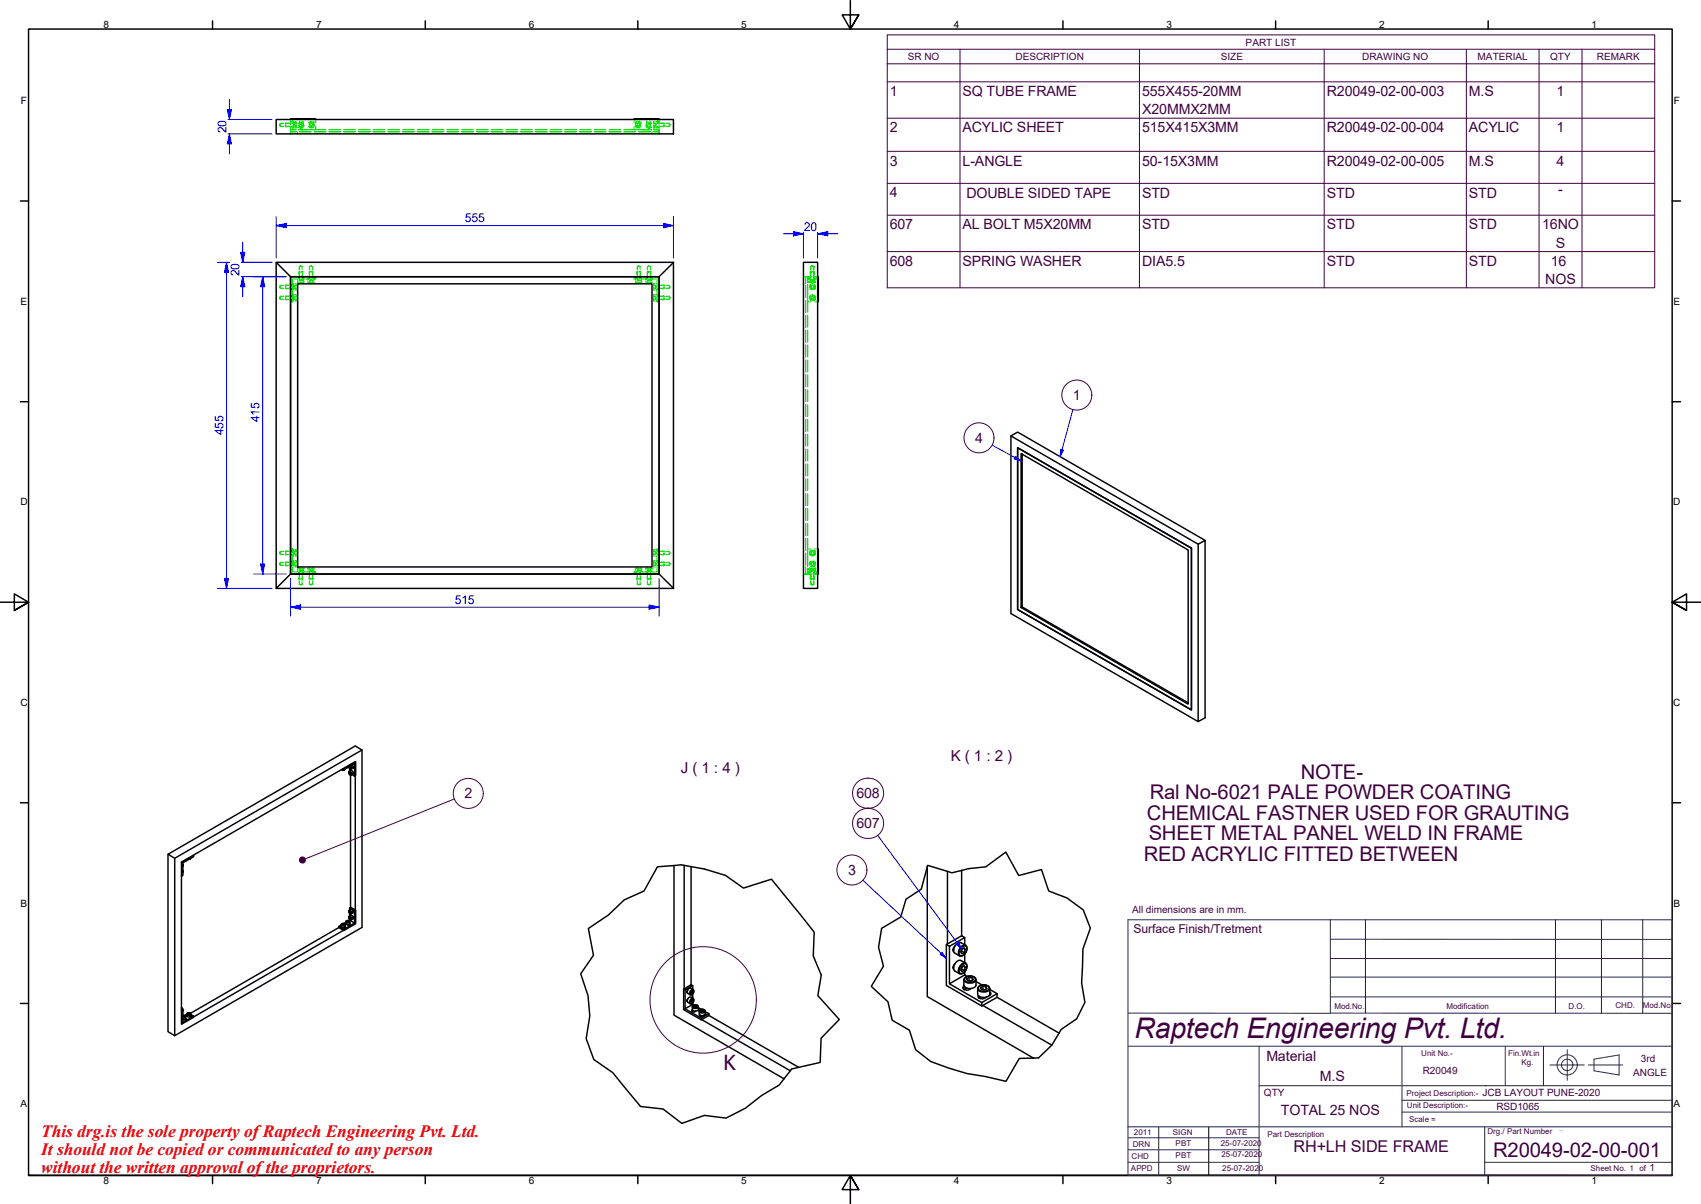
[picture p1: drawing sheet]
<svg xmlns="http://www.w3.org/2000/svg" width="594mm" height="420mm" viewBox="0 0 594 420" stroke-linecap="round" stroke-linejoin="round" font-family="sans-serif">
<defs><g id="words">
<text font-size="9.9" fill="#400040" x="396.2" y="362.2">Raptech Engineering Pvt. Ltd.</text>
<text font-size="7.2" fill="#400040" x="252.7" y="373.3">K</text>
<g font-size="7" fill="#400040">
<text x="454.3" y="271.8">NOTE-</text>
<text x="401.6" y="278.9">Ral No-6021 PALE POWDER COATING</text>
<text x="400.6" y="286.1">CHEMICAL FASTNER USED FOR GRAUTING</text>
<text x="401.2" y="293.2">SHEET METAL PANEL WELD IN FRAME</text>
<text x="399.5" y="300.4">RED ACRYLIC FITTED BETWEEN</text>
<text x="521.5" y="403.8">R20049-02-00-001</text>
</g>
<g font-size="6" fill="#f00">
<text x="14.4" y="396.7">This drg.is the sole propertyofRaptech Engineering Pvt. Ltd.</text>
<text x="14.4" y="403.1">It should not be copied or communicated to anyperson</text>
<text x="14.4" y="409.4">without the written approval ofthe proprietors.</text>
</g>
<text font-size="5.7" fill="#400040" x="451.8" y="402.1">RH+LH SIDE FRAME</text>
<g font-size="5.3" fill="#400040">
<text x="237.7" y="269.9">J ( 1 : 4 )</text>
<text x="332" y="265.4">K ( 1 : 2 )</text>
</g>
<g font-size="5" fill="#400040">
<text x="310.8" y="33.5">1</text>
<text x="336.2" y="33.5">SQ TUBE FRAME</text>
<text x="398.9" y="33.5">555X455-20MM</text>
<text x="463.4" y="33.5">R20049-02-00-003</text>
<text x="513" y="33.5">M.S</text>
<text x="543.6" y="33.5">1</text>
<text x="398.9" y="39.9">X20MMX2MM</text>
<text x="310.8" y="46.1">2</text>
<text x="336.2" y="46.2">ACYLIC SHEET</text>
<text x="398.9" y="46.1">515X415X3MM</text>
<text x="463.4" y="46.1">R20049-02-00-004</text>
<text x="513" y="46.2">ACYLIC</text>
<text x="543.6" y="46.1">1</text>
<text x="310.8" y="57.8">3</text>
<text x="336.2" y="57.8">L-ANGLE</text>
<text x="398.9" y="57.8">50-15X3MM</text>
<text x="463.4" y="57.8">R20049-02-00-005</text>
<text x="513" y="57.8">M.S</text>
<text x="543.6" y="57.8">4</text>
<text x="310.8" y="68.9">4</text>
<text x="337.5" y="68.9">DOUBLE SIDED TAPE</text>
<text x="398.9" y="68.9">STD</text>
<text x="463.4" y="68.9">STD</text>
<text x="513" y="68.9">STD</text>
<text x="544.2" y="67.9">-</text>
<text x="310.8" y="80.1">607</text>
<text x="336.2" y="80.1">AL BOLT M5X20MM</text>
<text x="398.9" y="80.1">STD</text>
<text x="463.4" y="80.1">STD</text>
<text x="513" y="80.1">STD</text>
<text x="538.6" y="80.1">16NO</text>
<text x="543.4" y="86.4">S</text>
<text x="310.8" y="92.7">608</text>
<text x="336.2" y="92.8">SPRING WASHER</text>
<text x="398.9" y="92.7">DIA5.5</text>
<text x="463.4" y="92.8">STD</text>
<text x="513" y="92.8">STD</text>
<text x="541.6" y="92.7">16</text>
<text x="539.7" y="99">NOS</text>
<text x="374.7" y="139.6">1</text>
<text x="340.6" y="154.5">4</text>
<text x="162.2" y="278.6">2</text>
<text x="299.1" y="278.6">608</text>
<text x="299.1" y="289.1">607</text>
<text x="296.2" y="305.4">3</text>
<text x="442.3" y="370.2">Material</text>
<text x="460.9" y="377.3">M.S</text>
<text x="447.4" y="389">TOTAL 25 NOS</text>
</g>
<g font-size="4.3" fill="#00f">
<text x="79.1" y="46.5" transform="rotate(-90 79.1 46.5)">20</text>
<text x="162.4" y="77.6">555</text>
<text x="280.7" y="80.5">20</text>
<text x="83.7" y="96.4" transform="rotate(-90 83.7 96.4)">20</text>
<text x="90.7" y="147.3" transform="rotate(-90 90.7 147.3)">415</text>
<text x="78" y="151.9" transform="rotate(-90 78 151.9)">455</text>
<text x="158.8" y="210.8">515</text>
</g>
<text font-size="4.3" fill="#400040" x="395.9" y="325.5">Surface Finish/Tretment</text>
<g font-size="3.5">
<text x="36.1" y="9.8">8</text>
<text x="110.4" y="9.8">7</text>
<text x="184.7" y="9.8">6</text>
<text x="258.9" y="9.8">5</text>
<text x="333.2" y="9.8">4</text>
<text x="407.4" y="9.8">3</text>
<text x="481.6" y="9.8">2</text>
<text x="555.9" y="9.8">1</text>
<text x="7.3" y="36.4">F</text>
<text x="584.6" y="36.4">F</text>
<text x="7.2" y="106.4">E</text>
<text x="584.5" y="106.4">E</text>
<text x="7.1" y="176.4">D</text>
<text x="584.4" y="176.4">D</text>
<text x="7.1" y="246.4">C</text>
<text x="584.4" y="246.4">C</text>
<text x="7.2" y="316.4">B</text>
<text x="584.5" y="316.4">B</text>
<text x="7.2" y="386.4">A</text>
<text x="584.5" y="386.4">A</text>
<text x="36.1" y="413">8</text>
<text x="110.4" y="413">7</text>
<text x="184.7" y="413">6</text>
<text x="258.9" y="413">5</text>
<text x="333.2" y="413">4</text>
<text x="407.4" y="413">3</text>
<text x="481.6" y="413">2</text>
<text x="555.9" y="413">1</text>
</g>
<g font-size="3.5" fill="#400040">
<text x="435" y="16">PART LIST</text>
<text x="317.1" y="21">SR NO</text>
<text x="354.7" y="21">DESCRIPTION</text>
<text x="426.3" y="21">SIZE</text>
<text x="475.7" y="21">DRAWING NO</text>
<text x="516.1" y="21">MATERIAL</text>
<text x="541.4" y="21">QTY</text>
<text x="557.7" y="21">REMARK</text>
<text x="395.4" y="318.7">All dimensions are in mm.</text>
<text x="573.1" y="370.6">3rd</text>
<text x="496.9" y="374.8">R20049</text>
<text x="570.4" y="375.5">ANGLE</text>
<text x="441.5" y="382.4">QTY</text>
<text x="517.8" y="382.6">JCB LAYOUT PUNE-2020</text>
<text x="522.6" y="387.2">RSD1065</text>
<text x="576.1" y="408.8">1</text>
</g>
<g font-size="2.8" fill="#400040">
<text x="466" y="352.1">Mod.No.</text>
<text x="505.1" y="352.1">Modification</text>
<text x="547.8" y="352">D.O.</text>
<text x="564.3" y="351.8">CHD.</text>
<text x="573.7" y="351.8">Mod.No.</text>
<text x="496.4" y="368.7">Unit No.-</text>
<text x="526.7" y="368.4">Fin.Wt.in</text>
<text x="531.4" y="371.8">Kg.</text>
<text x="491.2" y="382.3">Project Description:-</text>
<text x="491.4" y="386.8">Unit Description:-</text>
<text x="492.1" y="391.4">Scale =</text>
<text x="519.5" y="395.9">Drg./ Part Number -</text>
<text x="395.6" y="400.2">DRN</text>
<text x="396" y="396">2011</text>
<text x="409.6" y="396.2">SIGN</text>
<text x="410.6" y="400">PBT</text>
<text x="426.3" y="399.8">25-07-2020</text>
<text x="428.2" y="396.2">DATE</text>
<text x="442.7" y="396.7">Part Description</text>
<text x="395.2" y="404.3">CHD</text>
<text x="410.6" y="404.1">PBT</text>
<text x="426.6" y="403.8">25-07-2020</text>
<text x="395" y="408.5">APPD</text>
<text x="411.1" y="408.5">SW</text>
<text x="426.8" y="408.5">25-07-2020</text>
<text x="555.5" y="408.8">Sheet No. 1 of</text>
</g>
</g></defs>
<!-- layer: Break Lines(ISO) -->
<path d="M324 302l8.4 2.6 5.9-1.5 6-.6 7-5.2 4.5 8.2 7.9-2.1 2.6 7.5 6.3 2.5 5.7 4.1 2.5 6.4-2.6 7.3-.4 11.9 1.1 6.7-2.9 5.7-5.4 3.8-3.3 5.4-4.6 4.5-6.7 .2-4.7 8-7-1.7-6.6-1.1-6.4-1.9-6.2-2.3-5.3-4.1-2.2-6.8-6-3.5-1.5-6.4-5.8-5.4 4.2-7-1.7-6.6 1.1-6.6 6.7-4 1.8-6.2 5.4-3.5zM205.5 324l7-4.7 5.5-5.3 6.9-3.1 4.7-8.4 8.3-.7 8.1 1.5 7.4 2.2 6.3 4.4 9.7-3.1 15 18.5-.4 8.3 2.8 6.7-1.2 7.2 7.5 8.3-6.3 6.5-.4 8.5-9.9 2.2-4.3 5.6-6.1 3.6-5.8 4.6-6.7 3.4-7.6-1-7.9 2.8-6.5-5-7.9-.9-9.7-11.8-6.6-4.6-2.7-7.3 1.3-7.9-.6-7-2.6-7.7 4.5-6.4z" fill="none" stroke="#000" stroke-width=".51"/>
<!-- layer: Visible Edges(ISO) -->
<g fill="none" stroke="#000" stroke-width=".51">
<path d="M235.4 302v52.2l38.4 22.3M239 302v43.1M241.4 302.4v41.2M323.8 302.5v45.3l37.1 21.4M330.9 304.1v25.3M335.9 303.8v22.8M330.5 329.6l5.4-3 1 .6-5.3 3zM330.5 329.6v14.3l12.4 7.2 5.3-3.1M331.6 330.2v13.1l5.3-3.1M332.9 331.3h.2l-.2 .1M332.9 337.5l.2 .1M332.9 337.5v.1"/>
<path d="M333.6 330.1l-.7 1.2 .2 .9M333.7 336.1l-.6 .7-.2 .9 .2 .6M334 335.7a1.36 1.36 0 0 1 1.6-.5l1.6 .9a2.37 2.37 0 0 1 .1 2.5 2.37 2.37 0 0 1-2.2 1.2l-1.6-.9a2.22 2.22 0 0 1 .5-3.2zM334 329.5a1.36 1.36 0 0 1 1.6-.5l1.6 .9a2.37 2.37 0 0 1 .1 2.5 2.37 2.37 0 0 1-2.2 1.1l-1.6-.8a2.22 2.22 0 0 1 .5-3.2zM335.8 338.1h-.1M335.8 338.1l.9 .5M335.8 331.8l-.1 .1M335.8 331.8l.9 .6M335.9 337.5l.8-.5 .4 .5-.4 1.1-.8 .5-.4-.6zM335.9 337.4l-.1 .7M335.9 331.3l.8-.5 .4 .5-.4 1.1-.8 .4-.4-.5zM335.9 331.2l-.1 .6"/>
<path d="M336.4 337.2l.7 .3M336.4 330.9l.7 .4M336.9 327.2v2.5M336.9 333v2.9M336.9 339.2v1M238.8 345.2l2.6-1.6 .5 .4-2.6 1.5zM238.8 345.2v7.1l6.1 3.6 2.7-1.5M239.3 345.5v6.5l2.6-1.5M239.3 352l5.6 3.3 2.7-1.6v.7M239.9 349.2h.1M239.9 349.1l.1 .1M240 346.1h-.1"/>
<path d="M240.2 345.4l-.3 .6 .1 .5M240.3 348.4l-.4 .6 .1 .5M240.5 348.2l.6-.3 1 .5a1.21 1.21 0 0 1-1.1 1.8l-1-.7zM240.5 345.1l.6-.3 1 .5a1.21 1.21 0 0 1-1.1 1.8l-1-.7zM241.3 349.4h.1M241.3 346.3h.1M241.4 349.4l.4 .3M241.4 346.3l.4 .3M241.4 349.1l.4-.3 .3 .4-.7 .7-.2-.3zM241.4 349.1v.3M241.4 346l.4-.3 .3 .4-.7 .7-.2-.3zM241.4 346v.3"/>
<path d="M241.7 349l.4 .2M241.7 345.9l.4 .2M241.9 352.5h-.1a.5 .5 0 0 0 .1 .7 .5 .5 0 0 0 .7-.1l.5-.3M241.9 344v1.2M241.9 346.9v1.4M241.9 350v.5M241.9 350.5l.4 .3M242 350.9l.9-.2a.81 .81 0 0 1 1 .6v1a1.23 1.23 0 0 1-2.1 0zM242.3 352.7l-.5 .3M242.3 351.1l1-.1 .1 .3-.4 .3-.6-.1zM242.7 351.5l.3 .1M242.7 351.5h-.1"/>
<path d="M242.7 350.9v.6M243.3 351v.4M243.9 351.6l1 .6M244.3 354.1a.64 .64 0 0 0 .4 .6 .64 .64 0 0 0 .7-.1l.4-.3M244.4 352.5l.6-.3 1.1 .3 .2 1.3a1.17 1.17 0 0 1-1 .6 1.17 1.17 0 0 1-1.1-.6zM244.7 354.5l-.2 .1M244.7 352.7l1-.2 .1 .3-.9 .2zM244.9 355.3v.6M245 353h.1M245.1 353l.3 .1M245.1 355.8l30.9 17.9M245.1 352.5v.5"/>
<path d="M245.7 352.5v.5M246.3 353.5l.2 .3-.3 .3M246.3 353l1.3 .7M247.6 354.4l31.4 18.1M331.6 343.3l11.3 6.6 5.3-3.1v1.2M336.7 344.1l-.3 .3a1.3 1.3 0 0 0 .8 1.2 1.3 1.3 0 0 0 1.4-.3l.6-.3M336.8 341.4a2.78 2.78 0 0 1 4.1 .2v2.2a2.45 2.45 0 0 1-4.3 0zM336.9 340.2l.9 .5M337.5 344.9l-.8 .5M337.5 344.7v.3M337.6 341.5l.9-.5 1.1 .2 .3 .7-.8 .5-1.2-.2zM338.5 342.2l.6 .1"/>
<path d="M338.5 342.2h-.1M338.5 341v1.2M339.6 341.2v.9M340.9 342.6l2.1 1.1M341.7 347.5a1.3 1.3 0 0 0 .8 1.1 1.3 1.3 0 0 0 1.4-.3l.8-.4M341.8 344.2a2.59 2.59 0 0 1 3.9 .8v1.9a2.46 2.46 0 0 1-4.3 0v-1.9zM342.3 348.2l-.2 .2M342.5 344.7l.8-.6 1.1 .2 .3 .7-.8 .5-1.1-.2zM342.9 349.9v1.2M343.3 345.3l.6 .1M343.3 350.9l24 13.8M343.3 345.3l-.1 .1"/>
<path d="M343.3 344.1v1.2M344.4 344.3v.9M345.5 347.3l.1 .1M345.7 346.2l.4 .7-.7 .6M345.7 345.3l2.5 1.5M348.2 348l21.7 12.5"/>
</g>
<!-- layer: Visible Tangent Edges(ISO) -->
<g fill="none" stroke="#000" stroke-width=".51">
<path d="M332.9 337.7l.2 .1M332.9 331.6l.2 .1M335.9 336.8a.93 .93 0 0 1 1.1-.6 .93 .93 0 0 1 .7 1l-.3 1.1-.7 1a.98 .98 0 0 1-1.7 0l.2-1.6zM335.9 330.6a.93 .93 0 0 1 1.1-.6 .93 .93 0 0 1 .7 1l-.3 1.1-.7 .9a.98 .98 0 0 1-1.7 0l.2-1.5zM337.2 336.1a2.5 2.5 0 0 0-2.1 3.7M337.2 329.9a2.5 2.5 0 0 0-2.1 3.6M239.9 349.2l.1 .1M239.9 346.2h.1M241.4 348.8l.2-.2a.65 .65 0 0 1 .8 .4 .65 .65 0 0 1-.3 .8l-.7 .4a.78 .78 0 0 1-.5-.7 .78 .78 0 0 1 .5-.7zM241.4 345.7l.2-.2a.65 .65 0 0 1 .8 .4 .65 .65 0 0 1-.3 .8l-.7 .4a.78 .78 0 0 1-.5-.7 .78 .78 0 0 1 .5-.7zM241.8 351.3a1.23 1.23 0 0 0 2.1 0M241.8 352.5v.5"/>
<path d="M242 351a.95 .95 0 0 1 1-.4 .95 .95 0 0 1 .7 .9 1.13 1.13 0 0 1-1.8-.4zM242.1 348.4a1.22 1.22 0 0 0-1.1 1.8M242.1 345.3a1.22 1.22 0 0 0-1.1 1.8M244.2 352.8a1.17 1.17 0 0 0 1.1 .7 1.17 1.17 0 0 0 1-.7M244.4 352.5a.95 .95 0 0 1 1.1-.3 .95 .95 0 0 1 .6 .8 .93 .93 0 0 1-1 .4 .93 .93 0 0 1-.7-.9zM244.5 354.2v.4M336.6 341.9a2.65 2.65 0 0 0 4.2 .3l.1-.3M336.6 344.1v1.2M337.1 341.2a2.43 2.43 0 0 1 3.6 .3 1.86 1.86 0 0 1-2.8 1.2 .95 .95 0 0 1-.8-1.5zM341.4 345a2.56 2.56 0 0 0 4 .7l.3-.7M341.8 344.3a2.43 2.43 0 0 1 3.6 .4 1.76 1.76 0 0 1-2.7 1.1 .98 .98 0 0 1-.9-1.5zM341.9 347.6v.7"/>
</g>
<!-- layer: Visible Edges(ISO) -->
<circle cx="246.3" cy="354.1" r=".25" fill="#000"/>
<!-- layer: Hidden Edges(ISO) -->
<g fill="none" stroke="#00e100" stroke-width=".38">
<path d="M97.7 99.9v.4M97.9 99.6v.3M97.9 99.6l-.1 .2M97.9 99.6h1.2M100.3 99.6h1.2M104.5 93h.3M104.5 93v1.2M104.5 95.4v1.2M104.7 92.9l-.2 .1M104.8 92.8h.4M105.2 93h.3M105.3 92.9l.2 .1"/>
<path d="M105.5 93v1.2M105.5 95.4v1.2M108.1 93h.4M108.1 93v1.2M108.1 95.4v1.2M108.3 92.9l-.2 .1M108.5 92.8h.3M108.8 93h.4M109 92.9l.2 .1M109.2 93v1.2M109.2 95.4v1.2M221.5 96.6v.2"/>
<path d="M221.5 97.1v.2h1.6M222.1 96.6v.2M222.1 97.1v.2M222.6 93h.3M222.6 93v1.2M222.6 95.4v1.2M222.7 92.9l-.1 .1M222.9 92.8h.3M223.2 93h.4M223.4 92.9l.2 .1M223.4 96.6v.2M223.4 97.1v.2"/>
<path d="M223.6 93v1.2M223.6 95.4v1.2M225.8 96.6v.2M225.8 97.1v.2M226.1 93h.4M226.1 93v1.2M226.1 95.4v1.2M226.3 92.9l-.2 .1M226.5 92.8h.3M226.8 93h.4M227 92.9l.2 .1M227.1 96.6v.2"/>
<path d="M227.1 97.1v.2h-3.3M227.2 93v1.2M227.2 95.4v1.2M227.8 97.3h1.7v1.6M229.5 99.6h.2M229.5 99.7v3.2M230 99.6h1.4M232.6 99.6h1.1M233.7 99.6v.3M233.7 99.6l.2 .2M234 99.9v.4M97.7 103.7v.4"/>
<path d="M97.8 100.5l.1 .1M97.8 104.3l.1 .1M97.9 100.3v.3M97.9 103.4v.3M97.9 104.1v.3M97.9 100.6h1.2M97.9 103.4l-.1 .2M97.9 103.4h1.2M97.9 104.4h1.2M100.3 100.6h1.2M100.3 103.4h1.2M100.3 104.4h1.2"/>
<path d="M229.5 103.4h.2M229.5 103.7v1.6h.2M229.5 101h.2M229.5 104.8h.2M230 103.4h1.4M230 101h.2M230 104.8h.2M230 105.3h.2M230.2 100.6h1.2M230.2 104.4h1.2M232.6 100.6h1.1M232.6 103.4h1.1"/>
<path d="M232.6 104.4h1.1M233.7 100.3v.3M233.7 103.4v.3M233.7 104.1v.3M233.7 103.4l.2 .2M233.9 100.5l-.2 .1M233.9 104.3l-.2 .1M234 103.7v.4M97.7 196.6v.4M97.7 192.8v.3M97.8 197.1l.1 .2M97.8 193.3l.1 .2"/>
<path d="M97.9 192.4v.4M97.9 193.1v.4M97.9 196.3v.3M97.9 197v.3M97.9 196.3l-.1 .1M97.9 197.3h1.2M97.9 196.3h1.2M97.9 192.4l-.1 .2M97.9 193.5h1.2M97.9 192.4h1.2M100.3 197.3h1.4M100.3 196.3h1.2"/>
<path d="M100.3 193.5h1.4M100.3 192.4h1.2M101.5 195.9h.2M101.5 192.1h.2M101.5 191.6h.2M102 197.3h.2M102 193.5h.2M102 195.9h.2M102 192.1h.2M102 191.6h.2v1.5M102.2 198v1.6h1.6M102.2 194v3.1"/>
<path d="M104.5 199.6v.2M104.6 199.6h3.2M105.9 199.6v.2M108.3 199.6v.2M108.6 199.6h1.6v.2M109.7 199.6v.2M222.1 199.6v.2M223.1 199.6h-1.6v.2M223.4 199.6v.2M223.8 199.6h3.3v.2M225.8 199.6v.2M229.5 197.3h.2"/>
<path d="M229.5 193.5h.2M229.5 195.9h.2M229.5 192.1h.2M229.5 194v3.1M229.5 198v1.6h-1.7M229.7 191.6h-.2v1.5M230 197.3h1.4M230 195.9h.2M230 192.1h.2M230 191.6h.2M230.2 196.3h1.2M230.2 192.4h1.2"/>
<path d="M231.4 193.5h-1.4M232.6 197.3h1.1M232.6 196.3h1.1M232.6 193.5h1.1M232.6 192.4h1.1M233.7 192.4v.4M233.7 193.1v.4M233.7 196.3v.3M233.7 197v.3M233.7 192.4l.2 .2M233.7 196.3l.2 .1M233.9 193.3l-.2 .2"/>
<path d="M233.9 197.1l-.2 .2M234 192.8v.3M234 196.6v.4M104.5 200.1v1.4M104.5 202.7v1.2M104.5 203.9h.3M104.5 203.9h.2M104.8 204.1h.4M105.2 203.9h.3M105.5 200.3v1.2M105.5 202.7v1.2M105.5 203.9h-.2"/>
<path d="M105.9 200.1v.2M108.1 200.3v1.2M108.1 202.7v1.2M108.1 203.9h.4M108.1 203.9h.2M108.3 200.1v.2M108.5 204.1h.3M108.8 203.9h.4M109.2 200.3v1.2M109.2 202.7v1.2M109.2 203.9h-.2M109.7 200.1v.2"/>
<path d="M110.2 200.1v.2M221.5 200.1v.2M222.1 200.1v.2M222.4 202h.4M222.5 202h.4M222.6 200.3v1.2M222.6 202.7v1.2M222.6 203.9h.3M222.6 203.9h.1M222.9 204.1h.3M223.2 203.9h.4M223.2 202h.4"/>
<path d="M223.3 202h.4M223.4 200.1v.2M223.6 200.3v1.2M223.6 202.7v1.2M223.6 203.9h-.2M225.8 200.1v.2M226.1 200.3v1.2M226.1 202.7v1.2M226.1 203.9h.4M226.1 203.9h.2M226.5 204.1h.3M226.8 203.9h.4"/>
<path d="M227.1 200.1v.2M227.2 200.3v1.2M227.2 202.7v1.2M227.2 203.9h-.2"/>
</g>
<circle cx="223.6" cy="202" r=".19" fill="#00e100"/>
<path d="M222 198.4h.1M222.8 198.3l-.7 .1M223.4 198.3l.7 .1M223.6 202h.1" fill="none" stroke="#00e100" stroke-width=".38"/>
<circle cx="223.6" cy="199.1" r=".19" fill="#00e100"/>
<path d="M223.1 198.8l.1 .3M223.1 198.3v.2M223.6 198.8l-.2 .3M223.6 198.3v.2" fill="none" stroke="#00e100" stroke-width=".38"/>
<circle cx="222.6" cy="199.1" r=".19" fill="#00e100"/>
<g fill="none" stroke="#00e100" stroke-width=".38">
<path d="M222 198.4v.4M222 199.2v.4M222.4 199.6h.1M222.4 199.6v.8M222.6 198.8v.3M222.6 198.3v.2M222.9 199.2h.3M223.1 199l-.2 .1M223.6 199.1h-.2M223.7 199.6h.1M223.7 199.6v.8M224.1 198.4v.4"/>
<path d="M224.1 199.2v.4M222.4 201.1v.9M223.7 201.1v.9M226.1 202h.3M226.1 202h.4M226.8 202h.3M226.9 202h.4"/>
</g>
<circle cx="226.1" cy="202" r=".19" fill="#00e100"/>
<path d="M227.1 202h.1" fill="none" stroke="#00e100" stroke-width=".38"/>
<circle cx="227.3" cy="202" r=".19" fill="#00e100"/>
<path d="M225.6 198.4h.1M226.3 198.3l-.6 .1M226.9 198.3l.7 .1M227.7 198.4h.1" fill="none" stroke="#00e100" stroke-width=".38"/>
<circle cx="227.1" cy="199.1" r=".19" fill="#00e100"/>
<path d="M226.6 198.8l.2 .3M226.6 198.3v.2M227.1 198.8l-.1 .3M227.1 198.3v.2" fill="none" stroke="#00e100" stroke-width=".38"/>
<circle cx="226.2" cy="199.1" r=".19" fill="#00e100"/>
<path d="M226 199.6h.1M226.2 198.8l.1 .3M226.2 198.3v.2M226.6 199l-.1 .1M227.3 199.6h.1" fill="none" stroke="#00e100" stroke-width=".38"/>
<circle cx="227.3" cy="199.6" r=".19" fill="#00e100"/>
<g fill="none" stroke="#00e100" stroke-width=".38">
<path d="M225.6 198.4v.4M225.6 199.2v.4M226.1 199.6v.8M226.2 199.1h.1M226.5 199.2h.3M227.1 199.1h-.1M227.3 199.6v.8M227.7 198.4v.4M227.7 199.2v.4M228.2 197.3h.3M228.2 195.7v.7M228.2 197.1v.7"/>
<path d="M228.2 196.3h.3M228.2 196.8h.3M228.3 197.8h.1M228.3 195.7h.1M228.7 196.3l.2 .1M228.7 196.8h.2M228.9 196.6v.2M228.9 197.1l-.2 .2M228.9 196.8v.1M231.8 196.6v-.5l.2 .5M231.8 197l.1 .3M232 197l-.1 .3"/>
<path d="M226.1 201.1v.9M227.3 201.1v.9"/>
</g>
<g fill="#00e100">
<circle cx="229.5" cy="197.4" r=".19"/>
<circle cx="229.5" cy="196.1" r=".19"/>
</g>
<g fill="none" stroke="#00e100" stroke-width=".38">
<path d="M228.2 193.5h.3M228.2 191.9v.7M228.2 193.3v.7M228.2 192.4h.3M228.2 193h.3M228.3 194h.1M228.3 191.9h.1M228.3 195.7h.4M228.3 197.8h.4M228.7 192.4l.2 .2M228.7 193h.2M228.9 192.8v.2"/>
<path d="M228.9 193.3l-.2 .2M228.9 193v.1M228.9 196.3l.1 .1M229 197.1l-.1 .2M229.1 195.7h.4M229.1 197.8h.4M229.1 196.6v.4M229.5 196.1h.8M229.5 197.4h.8M231.1 196.1h.7M231.1 197.4h.7M231.8 192.8v-.5l.2 .5"/>
<path d="M232 193.1l-.2 .5v-.5"/>
</g>
<g fill="#00e100">
<circle cx="229.5" cy="193.6" r=".19"/>
<circle cx="229.5" cy="192.3" r=".19"/>
</g>
<g fill="none" stroke="#00e100" stroke-width=".38">
<path d="M228.3 191.9h.4M228.3 194h.4M228.9 192.4l.1 .2M229 193.3l-.1 .2M229.1 191.9h.4M229.1 194h.4M229.1 192.8v.3M229.5 192.3h.8M229.5 193.6h.8M231.1 192.3h.7M231.1 193.6h.7M108 202h.4"/>
<path d="M108.1 202h.4M108.8 202h.4"/>
</g>
<g fill="#00e100">
<circle cx="108" cy="202" r=".19"/>
<circle cx="109.2" cy="202" r=".19"/>
</g>
<path d="M107.6 198.4h.1M108.1 198.8l.2 .3M108.1 198.3v.2M108.3 198.3l-.7 .1M108.6 199l.2 .1M108.6 199l-.1 .1M108.6 198.3v.2M108.6 198.8v.2M109 198.3l.7 .1M109.1 198.8l-.1 .3M109.1 198.3v.2" fill="none" stroke="#00e100" stroke-width=".38"/>
<g fill="#00e100">
<circle cx="108.1" cy="199.1" r=".19"/>
<circle cx="108.1" cy="199" r=".19"/>
<circle cx="109.1" cy="199.1" r=".19"/>
<circle cx="109.1" cy="199" r=".19"/>
</g>
<g fill="none" stroke="#00e100" stroke-width=".38">
<path d="M104.5 198.8l.2 .3M104.5 198.3v.2M104.7 198.3l-.8 .1M105 199l.2 .1M105 199l-.2 .1M105 198.3v.2M105 198.8v.2M105.3 198.3l.8 .1M105.5 198.8l-.2 .3M105.5 198.3v.2M107.6 198.4v.4M107.6 199.2v.4"/>
<path d="M107.9 199.6l.1 .8M108.1 199.1h.2M108.5 199.2h.3M109.1 199.1h-.1M109.3 199.6l-.1 .8M109.7 198.4v.4M109.7 199.2v.4M104.4 202h.4M104.5 202h.3M105.2 202h.5M105.2 202h.4M108 201.1v.9"/>
<path d="M109.2 201.1v.9"/>
</g>
<g fill="#00e100">
<circle cx="104.5" cy="199.1" r=".19"/>
<circle cx="104.5" cy="199" r=".19"/>
<circle cx="105.5" cy="199.1" r=".19"/>
<circle cx="105.5" cy="199" r=".19"/>
</g>
<g fill="none" stroke="#00e100" stroke-width=".38">
<path d="M99.7 197l.1 .3M99.8 196.2l-.1 .4M99.8 196.1v.5M99.8 197v.4M102.7 197.1l.3 .2M102.7 196.6l.1 .2M102.8 196.8l-.1 .1M102.8 196.8h.2M103 196.3l-.3 .1M103.3 197.3h.1M103.3 196.8h.1M103.3 196.3h.1"/>
<path d="M103.4 195.7h.1M103.4 197.1v.7M103.4 195.7v.7M103.9 198.4v.4M103.9 199.2v.4M104.4 199.6h.1M104.4 199.6v.8M104.5 199.1h.2M104.8 199.2h.4M105.5 199.1h-.2M105.7 199.6h.1M105.7 199.6v.8"/>
<path d="M106.1 198.4v.4M106.1 199.2v.4M104.4 201.1v.9M105.7 201.1v.9"/>
</g>
<g fill="#00e100">
<circle cx="102.7" cy="196.3" r=".19"/>
<circle cx="102.8" cy="196.3" r=".19"/>
<circle cx="102.7" cy="197.3" r=".19"/>
<circle cx="102.8" cy="197.3" r=".19"/>
<circle cx="102.2" cy="196.1" r=".19"/>
<circle cx="102.2" cy="197.4" r=".19"/>
</g>
<g fill="none" stroke="#00e100" stroke-width=".38">
<path d="M99.7 192.8l.1-.4v.4M99.7 193.1l.1 .4M99.8 197.4h.8M99.8 196.1h.8M99.8 193.1v.5M101.4 197.4h.8M101.4 196.1h.8M102.2 197.8h.4M102.2 195.7h.4M102.6 196.6v.4M102.7 197.1v.2M102.7 193.3l.3 .2"/>
<path d="M102.7 192.8l.1 .2M102.7 196.3v.1M102.8 193l-.1 .1M102.8 193h.2M103 192.4l-.3 .2M103 197.8h.4M103 195.7h.4M103.3 193.5h.1M103.3 193h.1M103.3 192.4h.1M103.4 191.9v.7M103.4 193.3v.7"/>
</g>
<g fill="#00e100">
<circle cx="102.7" cy="192.4" r=".19"/>
<circle cx="102.8" cy="192.4" r=".19"/>
<circle cx="102.7" cy="193.5" r=".19"/>
<circle cx="102.8" cy="193.5" r=".19"/>
<circle cx="102.2" cy="192.3" r=".19"/>
<circle cx="102.2" cy="193.6" r=".19"/>
</g>
<g fill="none" stroke="#00e100" stroke-width=".38">
<path d="M222 98.5h.1M222.1 98.5l.7 .1M222.4 94.9h.4M222.5 94.8h.4M222.6 98.3v.3M222.7 97.8l-.1 .3M222.9 97.8l.2 .1M223.1 97.9v.2M223.1 98.3v.3M223.2 94.8h.4M223.2 97.8l-.1 .1M223.3 94.9h.4"/>
<path d="M223.4 97.8l.2 .3M223.6 98.3v.3M224.1 98.5l-.7 .1M99.8 193.6h.8M99.8 192.3h.8M101.4 193.6h.8M101.4 192.3h.8M102.2 194h.4M102.2 191.9h.4M102.6 192.8v.3M102.7 193.3v.2M102.7 192.4v.2"/>
<path d="M103 194h.4M103 191.9h.4"/>
</g>
<g fill="#00e100">
<circle cx="223.6" cy="97.9" r=".19"/>
<circle cx="223.6" cy="97.8" r=".19"/>
<circle cx="222.6" cy="97.9" r=".19"/>
<circle cx="222.6" cy="97.8" r=".19"/>
</g>
<g fill="none" stroke="#00e100" stroke-width=".38">
<path d="M222 97.3v.4M222 98.1v.4M222.4 96.5v.8M222.4 94.9v.8M222.7 97.8h-.1M222.9 97.6h.3M223.4 97.8h.2M223.7 96.5v.8M223.7 94.9v.8M224.1 97.3v.4M224.1 98.1v.4M226.1 94.9h.3"/>
<path d="M226.1 94.8h.4M226.8 94.8h.4M226.9 94.9h.4"/>
</g>
<g fill="#00e100">
<circle cx="227.3" cy="94.9" r=".19"/>
<circle cx="226.1" cy="94.8" r=".19"/>
<circle cx="226.1" cy="94.9" r=".19"/>
</g>
<path d="M225.6 98.5h.1M225.7 98.5l.6 .1M226.2 98.3v.3M226.3 97.8l-.1 .3M226.5 97.8l.1 .1M226.6 97.9v.2M226.6 98.3v.3M226.8 97.8l-.2 .1M227 97.8l.1 .3M227.1 98.3v.3M227.6 98.5l-.7 .1M227.7 98.5h.1" fill="none" stroke="#00e100" stroke-width=".38"/>
<g fill="#00e100">
<circle cx="227.1" cy="97.9" r=".19"/>
<circle cx="227.1" cy="97.8" r=".19"/>
<circle cx="226.2" cy="97.9" r=".19"/>
<circle cx="226.2" cy="97.8" r=".19"/>
<circle cx="227.3" cy="97.3" r=".19"/>
</g>
<g fill="none" stroke="#00e100" stroke-width=".38">
<path d="M225.6 97.3v.4M225.6 98.1v.4M226.1 96.5l-.1 .8M226.1 94.9v.8M226.3 97.8h-.1M226.5 97.6h.3M227 97.8h.1M227.3 94.9v.8M227.3 96.5v.8M227.7 97.3v.4M227.7 98.1v.4M228.2 99.6h.3"/>
<path d="M228.2 99.1v.7M228.3 99v.1M228.7 99.6l.2 .2M228.9 99.9v.2M231.9 99.5l-.1 .4M231.9 99.6l.1 .3M228.2 100.4v.7M228.2 100.1h.3M228.2 100.6h.3M228.3 101.2h.1M228.7 100.1h.2M228.9 100.4l-.2 .2"/>
<path d="M228.9 100.1v.2M231.8 100.3v.5l.2-.5"/>
</g>
<g fill="#00e100">
<circle cx="228.9" cy="100.6" r=".19"/>
<circle cx="228.9" cy="99.6" r=".19"/>
<circle cx="229.5" cy="100.8" r=".19"/>
<circle cx="229.5" cy="99.5" r=".19"/>
</g>
<g fill="none" stroke="#00e100" stroke-width=".38">
<path d="M228.3 99h.4M228.9 99.6l.1 .2M229.1 99h.4M229.1 99.9v.4M229.5 99.5h.8M231.1 99.5h.7M228.2 103.4h.3M228.2 102.9v.7M228.2 104.2v.7M228.2 103.9h.3M228.2 104.4h.3M228.3 105h.1"/>
<path d="M228.3 101.2h.4M228.3 102.8v.1M228.7 103.4l.2 .2M228.7 103.9h.2M228.9 103.8v.1M228.9 104.2l-.2 .2M228.9 103.9v.2M229 100.4l-.1 .2M229.1 101.2h.4M229.5 100.8h.8M231.1 100.8h.7M231.8 104.1v.5l.2-.5"/>
<path d="M231.8 103.7v-.4l.2 .4"/>
</g>
<g fill="#00e100">
<circle cx="228.9" cy="104.4" r=".19"/>
<circle cx="228.9" cy="103.4" r=".19"/>
<circle cx="229.5" cy="104.6" r=".19"/>
<circle cx="229.5" cy="103.3" r=".19"/>
</g>
<g fill="none" stroke="#00e100" stroke-width=".38">
<path d="M108 94.9h.4M108.1 94.8h.4M108.8 94.8h.4M108.8 94.9h.4M228.3 102.8h.4M228.3 105h.4M228.9 103.4l.1 .2M229 104.2l-.1 .2M229.1 102.8h.4M229.1 105h.4M229.1 103.8v.3M229.5 103.3h.8"/>
<path d="M229.5 104.6h.8M231.1 103.3h.7M231.1 104.6h.7"/>
</g>
<circle cx="109.2" cy="94.9" r=".19" fill="#00e100"/>
<path d="M108.1 94.8h.1" fill="none" stroke="#00e100" stroke-width=".38"/>
<circle cx="108" cy="94.9" r=".19" fill="#00e100"/>
<path d="M107.6 98.5h.1M107.6 98.5l.7 .1M109.7 98.5l-.7 .1" fill="none" stroke="#00e100" stroke-width=".38"/>
<g fill="#00e100">
<circle cx="108.1" cy="97.9" r=".19"/>
<circle cx="108.1" cy="97.8" r=".19"/>
</g>
<path d="M108.1 98.3v.3M108.3 97.8l-.2 .3M108.5 97.8l.1 .3M108.6 98.3v.3" fill="none" stroke="#00e100" stroke-width=".38"/>
<g fill="#00e100">
<circle cx="109.1" cy="97.9" r=".19"/>
<circle cx="109.1" cy="97.8" r=".19"/>
</g>
<g fill="none" stroke="#00e100" stroke-width=".38">
<path d="M103.9 98.5l.8 .1M104.4 94.9h.4M104.5 94.8h.3M105.2 94.8h.4M105.2 94.9h.5M106.1 98.5l-.8 .1M107.6 97.3v.4M107.6 98.1v.4M108 96.5l-.1 .8M108 94.9v.8M108.3 97.8h-.2M108.5 97.6h.3"/>
<path d="M108.8 97.8l-.2 .1M109.1 97.8v.3M109.1 98.3v.3M109.2 96.5l.1 .8M109.2 94.9v.8M109.7 97.3v.4M109.7 98.1v.4"/>
</g>
<g fill="#00e100">
<circle cx="104.5" cy="97.9" r=".19"/>
<circle cx="104.5" cy="97.8" r=".19"/>
</g>
<path d="M104.5 98.3v.3M104.7 97.8l-.2 .3M104.8 97.8l.2 .3M105 98.3v.3" fill="none" stroke="#00e100" stroke-width=".38"/>
<g fill="#00e100">
<circle cx="105.5" cy="97.9" r=".19"/>
<circle cx="105.5" cy="97.8" r=".19"/>
</g>
<g fill="none" stroke="#00e100" stroke-width=".38">
<path d="M99.8 99.6l-.1 .3M99.8 99.5v.4M103.4 99v.8M103.9 97.3v.4M103.9 98.1v.4M104.4 96.5v.8M104.4 94.9v.8M104.7 97.8h-.2M104.8 97.6h.4M105.2 97.8l-.2 .1M105.5 97.8h-.2l.2 .3M105.5 98.3v.3"/>
<path d="M105.7 96.5v.8M105.7 94.9v.8M106.1 97.3v.4M106.1 98.1v.4M99.7 100.3l.1 .4M99.8 100.3v.5M103.4 101.2h.1M103.4 100.4v.7"/>
</g>
<circle cx="102.7" cy="100.6" r=".19" fill="#00e100"/>
<path d="M102.7 100.4l.3 .2M103 100.1l-.3 .2M103.3 100.6h.1M103.3 100.1h.1" fill="none" stroke="#00e100" stroke-width=".38"/>
<circle cx="102.7" cy="99.6" r=".19" fill="#00e100"/>
<path d="M102.7 99.9l.1 .2M103 99.6l-.3 .2M103.3 99.6h.1" fill="none" stroke="#00e100" stroke-width=".38"/>
<g fill="#00e100">
<circle cx="102.2" cy="99.5" r=".19"/>
<circle cx="102.2" cy="100.8" r=".19"/>
</g>
<g fill="none" stroke="#00e100" stroke-width=".38">
<path d="M99.8 99.5h.8M101.4 99.5h.8M102.2 99h.4M102.6 99.9v.4M102.7 99.6v.2M103 99h.4M99.7 104.1l.1 .4M99.8 103.4l-.1 .3M99.8 100.8h.8M99.8 103.3v.4M99.8 104.1v.5M101.4 100.8h.8"/>
<path d="M102.2 101.2h.4M102.7 100.4v.2M103 101.2h.4M103.4 102.8v.8M103.4 105h.1M103.4 104.2v.7"/>
</g>
<circle cx="102.7" cy="104.4" r=".19" fill="#00e100"/>
<path d="M102.7 104.2l.3 .2M103 103.9l-.3 .2M103.3 104.4h.1M103.3 103.9h.1" fill="none" stroke="#00e100" stroke-width=".38"/>
<circle cx="102.7" cy="103.4" r=".19" fill="#00e100"/>
<path d="M102.7 103.8l.1 .1M103 103.4l-.3 .2M103.3 103.4h.1" fill="none" stroke="#00e100" stroke-width=".38"/>
<g fill="#00e100">
<circle cx="102.2" cy="103.3" r=".19"/>
<circle cx="102.2" cy="104.6" r=".19"/>
</g>
<g fill="none" stroke="#00e100" stroke-width=".38">
<path d="M101.5 99.6h.2M102 99.6h.2M102.2 99.7v3.2M103.8 97.3h-1.6v1.6M104.5 96.6v.2M104.5 97.1v.2M104.6 97.3h3.2M105.9 96.6v.2M105.9 97.1v.2M108.3 96.6v.2M108.3 97.1v.2M109.7 96.6v.2"/>
<path d="M109.7 97.1v.2M110.2 96.6v.2M110.2 97.1v.2h-1.6M280.6 96.6h1.7M280.6 99h.3M281.1 99h.3M281.4 96.6v2.1M281.4 99.7v4.1M282.1 97.3h1.2M282.1 96.6v2.1M282.1 99.2v9.8M282.6 96.6v.2"/>
<path d="M282.6 97.1v.2M283.1 93h.3M283.1 93v1.2M283.1 95.4v1.2M283.2 92.9l-.1 .1M283.3 95.4v1.2h-1.2v1.7M283.4 92.8h.4M283.5 99.7a.53 .53 0 0 1 .8 .4 .53 .53 0 0 1-.8 .5M283.5 92.9l-.2 .1v1.2M283.6 92.8h.4M283.8 93h.5M283.8 99.6l-.7 .4"/>
<path d="M283.9 96.6h1.7M283.9 92.9l.2 .1v1.2M284.1 99.6l.8 .4M284.1 92.9l.2 .1M284.1 95.4v1.2M284.3 93v1.2M284.3 95.4v1.2M284.6 97.3h1.2M285.2 96.6v.2M285.2 97.1v.2M285.3 96.6v.2M285.3 97.1v.2"/>
<path d="M99.8 104.6h.8M99.8 103.3h.8M101.4 104.6h.8M101.4 103.3h.8M101.5 101h.2M101.5 103.4h.2M101.5 104.8h.2M101.5 105.3h.2M102 101h.2M102 103.4h.2M102 104.8h.2M102.2 105h.4"/>
<path d="M102.2 102.8h.4M102.2 103.7v1.6h-.2M102.6 103.8v.3M102.7 104.2v.2M102.7 103.4v.2M103 105h.4M103 102.8h.4M281.4 104.9v4.1M281.4 110v4.2M281.4 115.2v4.2M282.1 105.3h1.2M282.1 110v4.2"/>
<path d="M282.1 115.2v4.2M283.1 100.7l.7 .3M283.1 104.4l.7 .4M283.5 103.5a.53 .53 0 0 1 .8 .4 .53 .53 0 0 1-.8 .5M283.8 103.4l-.7 .3M284.1 103.4l.8 .3M284.4 105.3h1.2M284.9 100.7l-.8 .3M284.9 104.4l-.8 .4M281.4 120.4v4.2M281.4 125.6v4.2M281.4 130.8v4.2"/>
<path d="M281.4 136v4.1M282.1 120.4v4.2M282.1 125.6v4.2M282.1 130.8v4.2M282.1 136v4.1M281.4 141.2v4.1M281.4 146.3v4.2M281.4 151.6v4.1M281.4 156.8v4.1M282.1 141.2v4.1M282.1 146.3v4.2M282.1 151.6v4.1"/>
<path d="M282.1 156.8v4.1M281.4 161.9v4.2M281.4 167.1v4.1M281.4 172.3v4.1M281.4 177.5v4.2M282.1 161.9v4.2M282.1 167.1v4.1M282.1 172.3v4.1M282.1 177.5v4.2M280.6 197.8h.3M281.1 197.8h.3M281.4 182.7v4.2"/>
<path d="M281.4 187.9v4.1M281.4 193.1v4.1M282.1 182.7v4.2M282.1 187.9v9.8M282.1 198.2v2.1M282.1 199.6h1.2M282.1 191.6h1.2M282.6 199.6v.2M283.1 196.9l.7 .4M283.1 193.1l.7 .4M283.5 192.5a.53 .53 0 0 1 .8 .5 .53 .53 0 0 1-.8 .4M283.5 196.3a.53 .53 0 0 1 .8 .5 .53 .53 0 0 1-.8 .4"/>
<path d="M283.8 195.9l-.7 .3M283.8 192.1l-.7 .3M284.1 195.9l.8 .3M284.1 192.1l.8 .3M284.4 191.6h1.2M284.6 199.6h1.2M284.9 196.9l-.8 .4M284.9 193.1l-.8 .4M285.2 199.6v.2M285.3 199.6v.2M280.6 200.3h2.7v1.2M281.4 200.3v-2.1v2.1h.2"/>
<path d="M282.6 200.1v.2M283.1 200.3v1.2M283.1 202.7v1.2M283.1 203.9h.3M283.1 203.9h.1M283.3 202.7v1.2h.2M283.4 204.1h.4M283.6 204.1h.4M283.8 203.9h.5M283.9 200.3h1.7M284.1 200.3v1.2M284.1 202.7v1.2"/>
<path d="M284.1 202h.2M284.2 202h.2M284.3 200.3v1.2M284.3 202.7v1.2M284.3 203.9h-.4M285.2 200.1v.2M285.3 200.1v.2"/>
</g>
<!-- layer: Visible Edges(ISO) -->
<path d="M96.5 91.5h138.7v113.8h-138.7zM101.5 96.6h128.7v103.7h-128.7zM103.9 99h123.8v98.8h-123.8z" fill="none" stroke="#000" stroke-width=".51"/>
<!-- layer: Hidden Edges(ISO) -->
<circle cx="283.3" cy="202" r=".19" fill="#00e100"/>
<g fill="none" stroke="#00e100" stroke-width=".38">
<path d="M282.7 199.2v.4M282.8 198.3l-.1 .5M283.1 199.6h.1M283.1 199.6v.8M283.2 199l.1 .1M283.2 199h.3M283.2 198.3v.2M283.2 198.8v.2M283.5 199l.2 .1M283.5 198.3v.2M283.5 198.8v.2M283.6 199.2h.4"/>
<path d="M284.1 199h.3M284.1 199l-.2 .1M284.1 198.3v.2M284.1 198.8v.2M284.4 199l-.1 .1M284.4 198.3v.2M284.4 198.8v.2M284.4 199.6h.1M284.4 199.6v.8M284.5 198.3l.4 .1v.4M284.9 199.2v.4M283 202h.4"/>
<path d="M283.1 201.1v.9M283.7 202h.4M283.8 202h.4M284.3 202h.1M284.4 202h.1M284.4 201.1v.9"/>
</g>
<circle cx="284.1" cy="202" r=".19" fill="#00e100"/>
<g fill="none" stroke="#00e100" stroke-width=".38">
<path d="M284.1 94.8h.3M284.2 94.9h.2M282.5 199.2v.4M283 199.6h.1M283 199.6v.8M283 199l.1 .1M283 199h.3M283 198.3v.2M283 198.8v.2M283.1 195.9a1.08 1.08 0 0 0-.2 1.6 1.08 1.08 0 0 0 1.7 0 1.08 1.08 0 0 0-.2-1.6M283.1 192.1a1.08 1.08 0 0 0-.2 1.6 1.08 1.08 0 0 0 1.7 0 1.08 1.08 0 0 0-.2-1.6M283.2 197.1a.63 .63 0 0 1 .5-1 .63 .63 0 0 1 .6 1"/>
<path d="M283.2 193.3a.63 .63 0 0 1 .5-1 .63 .63 0 0 1 .6 1M283.3 199l.2 .1M283.3 198.5v-.2h-.7l-.1 .5M283.3 198.8v.2M283.3 196.6v.4M283.3 192.8v.3M283.3 193.2a.49 .49 0 0 1 .4-.8 .49 .49 0 0 1 .5 .8M283.3 197.1l.4 .2M283.3 193.3l.4 .2M283.4 199.2h.4M283.7 196.3l-.4 .1M283.7 192.4l-.4 .2"/>
<path d="M283.8 199h.4M283.8 199l-.1 .1M283.8 198.3v.2M283.8 198.8v.2M283.8 196.3l.4 .1M283.8 192.4l.4 .2M283.9 198.3h.6l.2 .5M284.2 199l-.2 .1M284.2 198.3v.2M284.2 198.8v.2M284.2 197.1l-.4 .2M284.2 193.3l-.4 .2"/>
<path d="M284.2 199.6h.1M284.2 196.6v.4a.49 .49 0 0 0-.5-.7 .49 .49 0 0 0-.4 .7M284.2 199.6v.8M284.2 192.8v.3M284.7 199.2v.4M283 201.1v.9M284.2 202h.1M284.2 201.1v.9"/>
</g>
<circle cx="283.3" cy="94.8" r=".19" fill="#00e100"/>
<g fill="none" stroke="#00e100" stroke-width=".38">
<path d="M97.7 43.4v.3M97.8 43.9l.1 .1M97.9 43v.4M97.9 43.7v.3M97.9 43l-.1 .2M97.9 43h1.2M97.9 44h1.2M100.3 43h1.2M100.3 44h1.2M101.5 46h2M101.5 45.3h2M101.5 41.7v1.7"/>
<path d="M101.5 45.1v1.6M103.9 46v.2M103.9 46.5v.2M104.6 46h4M104.6 45.3h4M104.8 43.3a.51 .51 0 0 1 .7 .4 .51 .51 0 0 1-.7 .5M108.4 43.1a.51 .51 0 0 1 .8 .4 .51 .51 0 0 1-.8 .5M109.7 46h4.2M109.7 45.3h4.2M114.9 46h4.1M114.9 45.3h4.1M120 46h4.1"/>
<path d="M120 45.3h4.1M125.2 46h4.1M125.2 45.3h4.1M130.3 46h4.1M130.3 45.3h4.1M135.4 46h4.2M135.4 45.3h4.2M140.6 46h4.1M140.6 45.3h4.1M145.7 46h4.2M145.7 45.3h4.2M150.9 46h4.1"/>
<path d="M150.9 45.3h4.1M156.1 46h4M156.1 45.3h4M161.2 46h4.2M161.2 45.3h4.2M166.4 46h4.1M166.4 45.3h4.1M171.5 46h4.1M171.5 45.3h4.1M176.7 46h4.1M176.7 45.3h4.1M181.8 46h4.1"/>
<path d="M181.8 45.3h4.1M186.9 46h4.2M186.9 45.3h4.2M192.1 46h4.1M192.1 45.3h4.1M197.2 46h4.2M197.2 45.3h4.2M202.4 46h4.1M202.4 45.3h4.1M207.6 46h4M207.6 45.3h4M212.7 46h4.2"/>
<path d="M212.7 45.3h4.2M217.9 46h4.1M217.9 45.3h4.1M221.5 44v1.3h1.7M221.5 41.7v1.2M222 43.5a1.08 1.08 0 0 0 .7 1 1.08 1.08 0 0 0 1.2-.3M222.1 43.6v.6l.3 .4M222.4 42.1l-.3 .4v.7M222.6 43.5l.3 .5h.4M222.6 43.6l.1 .3M222.7 43.2l-.1 .2M222.8 43a.63 .63 0 0 1 .9 .5 .63 .63 0 0 1-.9 .5"/>
<path d="M222.8 43.1l.4-.1 .4 .5M222.9 44h.3M222.9 43h.3M223 46h4.1M223 45.3h4.6M223.1 42.1l.5 1.3M223.3 43.1l-.4-.1-.3 .5M223.4 43.6v.6l-.3 .4M223.6 43.5l-.2 .4-.6 .1M223.6 43.6l-.2 .3M223.9 42.9a1.05 1.05 0 0 0-1.2-.4 1.05 1.05 0 0 0-.7 1M225.8 43.5v.7l.3 .4"/>
<path d="M226.1 42.1l-.3 .4v.7M226.2 43.9l.1 .2M226.3 43.3l-.1 .4M226.4 43.2a.59 .59 0 0 1 .9 .5 .59 .59 0 0 1-.9 .5M226.4 43.3a.51 .51 0 0 1 .7 .4 .51 .51 0 0 1-.7 .5M226.5 44.2h.3M226.5 43.2h.3M226.8 42.1l.3 .4v.7M226.9 43.3a.51 .51 0 0 0-.8 .4 .51 .51 0 0 0 .8 .5M227 43.3l.1 .9-.3 .4M227.1 43.9l-.1 .2M227.5 43.1a1.06 1.06 0 0 0-1.5-.2 1.06 1.06 0 0 0 0 1.6 1.06 1.06 0 0 0 1.5-.1"/>
<path d="M227.7 46v.2M227.7 46.5v.2M228.2 46h2M228.2 45.3h2M228.2 42.6v.6M228.2 43.9v.7M228.3 44.6h.1M229.5 41.4v1.3M229.5 44v1.3M229.5 42.3h.2M229.5 44.4h.2M230 42.3h.2"/>
<path d="M230 44.4h.2M230.2 41.7v1.7M230.2 43h1.2M231.4 44h-1.2v2.7M231.8 43.8l.1 .4M231.9 43l.1 .4M231.9 43l-.1 .3M232 43.7l-.1 .4M232.6 43h1.1M232.6 44h1.1M233.7 43v.4M233.7 43.7v.3"/>
<path d="M233.7 43l.2 .2M233.9 43.9l-.2 .1M234 43.4v.3M282.5 98.1l.1 .5h.7l-.1-.3M282.5 97.3v.4M282.7 98.1l.1 .5M282.7 97.3v.4M283 96.5v.8M283 97.9h.2M283 94.8h.4M283 97.9v.2M283 98.3v.3"/>
<path d="M283.1 97.8l-.1 .1M283.1 96.5v.8M283.1 94.9v.8M283.2 97.9h.3M283.2 99.8a.63 .63 0 0 0 .5 1 .63 .63 0 0 0 .6-1M283.2 97.9v.2M283.3 99.9v.4M283.3 99.9a.49 .49 0 0 0 .4 .7 .49 .49 0 0 0 .5-.7v.4M283.4 94.9h-.4v.8M283.4 97.6h.6M283.5 97.8l-.2 .1M283.5 97.9h.3"/>
<path d="M283.5 97.9v.2M283.5 98.3v.3M283.7 99.6l-.4 .2M283.7 94.8h.4M283.8 94.9h.4v.8M283.8 99.6l.4 .2M283.8 97.9v.2M283.8 98.3v.3M283.9 97.8l.2 .1M284 97.8l-.2 .1M284 97.8l.2 .1M284.1 97.9h.3"/>
<path d="M284.1 97.9v.2M284.1 98.3v.3M284.2 97.9v.2M284.2 98.3v.3M284.2 96.5v.8M284.3 97.8l.1 .1M284.4 97.9v.2M284.4 98.3v.3M284.4 96.5v.8M284.4 94.9v.8M284.7 98.1l-.2 .5M284.7 97.3v.4"/>
<path d="M284.9 98.1l-.2 .5h-.8M284.9 97.3v.4M283.1 100.9a1.05 1.05 0 0 1-.1-1.5 1.05 1.05 0 0 1 1.5 0 1.05 1.05 0 0 1-.1 1.5M283.1 104.8a1.08 1.08 0 0 1-.2-1.6 1.08 1.08 0 0 1 1.7 0 1.08 1.08 0 0 1-.2 1.6M283.2 103.6a.63 .63 0 0 0 .5 1 .63 .63 0 0 0 .6-1M283.3 103.8v.3M283.3 100.4l.4 .2M283.3 104.2l.4 .2M283.7 103.4a.5 .5 0 0 0-.5 .6 .5 .5 0 0 0 .7 .4 .5 .5 0 0 0 .3-.7l-.4-.3M284.2 100.4l-.4 .2M284.2 104.2l-.4 .2M284.2 103.8v.3"/>
</g>
<!-- layer: Visible Edges(ISO) -->
<path d="M280.6 91.5h5v113.8h-5zM285.6 96.6h.2v8.7h-.2M285.6 191.6h.2v8.7h-.2" fill="none" stroke="#000" stroke-width=".51"/>
<!-- layer: Hidden Edges(ISO) -->
<circle cx="228.2" cy="44.6" r=".19" fill="#00e100"/>
<g fill="none" stroke="#00e100" stroke-width=".38">
<path d="M99.7 43.7v.3M99.8 43l-.1 .4M99.8 43v.3M99.8 43.8v.4M104.2 43.1a1.06 1.06 0 0 1 1.6-.2 1.06 1.06 0 0 1 0 1.6 1.06 1.06 0 0 1-1.6-.1M104.5 43.9l.2 .2M104.7 43.3l-.2 .4M104.8 43.2h.4M104.8 44.2h.4M105.3 43.3a.51 .51 0 0 0-.8 .4 .51 .51 0 0 0 .8 .5M105.3 43.2a.61 .61 0 0 0-.9 .5 .61 .61 0 0 0 .9 .5M105.3 43.3l.2 .4"/>
<path d="M105.5 43.9l-.2 .2M107.8 42.9a1.06 1.06 0 0 1 1.5-.1 1.06 1.06 0 0 1 0 1.5 1.06 1.06 0 0 1-1.5-.1M108.1 43.6l.2 .3M108.3 43.2l-.2 .2M108.5 43h.3M108.5 44h.3M108.9 43a.61 .61 0 0 0-.9 .5 .61 .61 0 0 0 .9 .5l-.6-.1-.2-.4M108.9 43.1l-.4-.1-.4 .5M109 43.2l.1 .2M109.1 43.6l-.1 .3M228.2 42.5v.1M228.2 44.1h.3"/>
<path d="M228.2 43.9h.3M228.2 43h.3M228.2 43.3h.3M228.3 42.5h.4M228.3 44.6h.4M228.7 44.1h.2M228.7 43.9h.2M228.7 43h.2M228.7 43.3h.2M228.9 44v.1M228.9 43.9h.1M228.9 43.7v.2"/>
<path d="M228.9 43.3v.2M228.9 43v.3M228.9 43l.1 .2M229 43.9l-.1 .2M229.1 42.5h.4M229.1 44.6h.4M229.1 43.3v.4M229.5 42.9l.8 .1M230.3 44.2h-.8M231.1 43h.7M231.1 44.2h.7"/>
</g>
<circle cx="99.8" cy="43" r=".19" fill="#00e100"/>
<path d="M99.7 44l.1 .1" fill="none" stroke="#00e100" stroke-width=".38"/>
<circle cx="99.8" cy="44.2" r=".19" fill="#00e100"/>
<path d="M103.4 42.5v.7M103.4 43.9v.7" fill="none" stroke="#00e100" stroke-width=".38"/>
<circle cx="103.4" cy="44.6" r=".19" fill="#00e100"/>
<path d="M102.7 43.7l.1 .2M102.7 44l.3 .1M102.8 43.3l-.1 .2M102.8 43.9h-.1M102.8 43.3h.2M102.8 43.9h.2M103 43h-.3l.1 .3M103.3 43h.1M103.3 43.3h.1M103.3 44.1h.1M103.3 43.9h.1M103.4 44.6h.1" fill="none" stroke="#00e100" stroke-width=".38"/>
<circle cx="102.2" cy="42.9" r=".19" fill="#00e100"/>
<path d="M102.2 42.9v.1" fill="none" stroke="#00e100" stroke-width=".38"/>
<circle cx="102.2" cy="44.2" r=".19" fill="#00e100"/>
<g fill="none" stroke="#00e100" stroke-width=".38">
<path d="M99.8 44.2h.8M99.8 43h.8M101.4 44.2h.8M101.4 43h.8M101.5 41.7v1.2M101.5 44v1.3h1.7M101.5 42.3h.2M101.5 44.4h.2M102 42.3h.2M102 44.4h.2M102.2 41.4v1.3M102.2 44v1.3"/>
<path d="M102.2 44.6h.4M102.2 42.5h.4M102.6 43.3v.4M102.7 43.9l.1 .2M102.8 43l-.1 .2M103 44.6h.4M103 42.5h.4M104.1 45.3h3.5M104.5 43.5l.1 .7 .3 .4M104.9 42.1l-.3 .4-.1 .7M105.5 42.1l.4 .4v.7M105.9 43.5v.7l-.4 .4"/>
<path d="M108.3 43.6l.3 1M108.6 42.1l-.3 1.1M109.3 42.1l.4 1.1M109.7 43.6l-.4 1M110.2 44v1.3h-1.7M110.2 41.7v1.2"/>
</g>
<!-- layer: Visible Edges(ISO) -->
<g fill="none" stroke="#000" stroke-width=".51">
<path d="M96.5 41.7h138.7v5h-138.7zM101.5 41.7v-.3h8.7v.3M221.5 41.7v-.3h8.7v.3M353.1 152.1l65.4 37.8 2.4-1.3v61.9l-2.4 1.3v-61.9M355.4 156.3l60.7 35v56.5l-60.7-35.1zM357 158.5v53.3l-.4 .2v-53.7l58.4 33.6v53.8l-58.4-33.7M420.9 188.6l-65.5-37.8-2.3 1.3v62l65.4 37.7M357 211.8l58 33.5M120.1 268.3v.3l-.5-.2M120.1 268.6l3.7-2.1v4.4M120.6 268.4l-.4 .3-.9-.1M121.9 269.3l.6-.4a.81 .81 0 0 1 .8 1.2l-.9 .4-.5-.5z"/>
<path d="M122 269.7h.4v.5zM122.1 268.1v1.1M122.2 267.4l.2 .2v.5l-.3-.6M122.2 267.5l-.2 .1M122.2 269.5l-.2 .2M122.4 267.6l.1 .2-.3 .1M122.4 269.7l-.2 .3M122.4 270.5v46.1M122.9 270.3l.9 .6 .4-.3-.1-4.8-60.7 35M123 267l.4 .8-.7 .6-.5-.1-.4-.7M123.3 269.6l.1 .4-.2 .2M123.4 267.6v.4l-.2 .1"/>
<path d="M123.4 267.8h.1M123.4 269.9h.1M124.1 270.7v46.8M124.2 265.9l-4.2 2.3M126.4 261.7l-65.4 37.8M58.7 298.1v61.9l2.3 1.4 65.4-37.8v-61.9l-2.3-1.4-65.4 37.8 2.3 1.4v61.9M66.6 299.5l-.6 .4M67.5 298.5l-4 2.4M67.6 298.6v.3l-3.7 2.2v4.4l-.5 .1M63.4 300.8l.1 56.6v-4.8M63.4 300.8l.1 4.9M63.9 301.7v.6"/>
<path d="M63.9 303.8v.6M121.8 320l.7-.6a.81 .81 0 0 1 .8 1.3l-.8 .3-.6-.4zM121.9 317.8l.6-.4a.81 .81 0 0 1 .8 1.2l-.9 .3-.5-.4zM122.1 317.6v-.8l1.7 1v4.3M122.1 316.8l.3-.2 1.8 1-.4 .2M122.1 318.7v1M122.2 318l.2 .1v.6l-.4-.5zM122.2 318l-.2 .2M122.4 318.1l-.2 .4M123.1 319.7l.3 .8M123.2 317.7l.2 .4-.1 .3M123.4 318.1v.1"/>
<path d="M124.2 317.6v4.8l-4.1 2.3-1.8-1M118.3 323.7v-.4l1.8 1v.4M118.3 323.7l-51.8 29.9M119.1 323.1l.2 .4M119.1 322.8l-.8 .5M119.6 322.5l.6 .1-.1 .2-.3 .1zM119.6 322.5v.2M120 322.8l-.2 .1M120 324.7l-52.4 30.2M120 322.4v.4M120 322.8h.1M120.3 323.8h.1"/>
<path d="M120.5 323.5l-.3 .4-.7-.2M120.8 321.5l.5-.3 .7 .2 .2 1-.3 .2a.78 .78 0 0 1-1.1-.3zM120.8 321.9l-.7 .4M121.2 321.5h.7l-.6 .3-.2-.1zM121.2 321.5v.2M121.5 321.7l-.2 .1M121.5 321.4v.3M121.5 321.7l.1 .1M121.9 322.6l.3 .2M122 320.2l.2-.2 .2 .2v.5zM122.1 320.8v.3l1.7 1M122.1 322.4h.1"/>
<path d="M122.1 321.1l-.3 .2M122.2 322.4l.1 .3-.3 .2-.7-.2M122.2 320.1l-.2 .1M122.4 320.2l-.2 .4M123.4 320.2h.1M123.8 322.1l-3.7 2.2M63.4 352.1l.5 .3v4.4l3.7-2.2M63.4 351.7l.5 .6v.5M63.9 352.4l-.5 .1M63.9 354.4l.9 .2v.8M63.9 354.2l.1 .7M63.9 354.6h.6l-.5 .3"/>
<path d="M64.2 354.9h-.2M64.2 354.9h.1M64.2 354.5v.4M64.3 355.8h.1M64.5 355.7v.1M64.7 355.6l.3 .2M64.8 355.3l.4 .4-.8 .1M64.8 355.4l-.3 .4h-.6M65.2 353.9l-.7 .5M65.3 353.7l.4-.3 .7 .1 .1 1.2-.5 .2-.7-.2zM65.7 353.6l.6 .1-.5 .3-.3-.1zM65.7 353.6v.3"/>
<path d="M66 353.5v.4l-.2 .1M66.5 354.7l.2 .1M66.6 354.3l.3 .4-.7 .1M66.6 354l1 .6v.4l-4.1 2.4"/>
<circle cx="119.8" cy="323" r=".8"/>
</g>
<!-- layer: Visible Tangent Edges(ISO) -->
<g fill="none" stroke="#000" stroke-width=".51">
<path d="M120.5 268.4l-.5 .3-.7-.1M121.9 269.3h.1a.56 .56 0 0 1 .7 .4 .56 .56 0 0 1-.4 .7l-.4-.4zM122 269.2l.4 .1a.79 .79 0 0 1 .3 1.1M122.4 267.3a.52 .52 0 0 1 .4 .5 .52 .52 0 0 1-.4 .5l-.5-.7M122.5 267.3l.3 .5-.1 .6M123.4 267.9h-.1M123.4 269.9l-.1 .1M66.6 299.5l-.5 .3M63.9 301.7v.6M63.9 303.8v.5M121.9 320a.59 .59 0 0 1 .7 .2 .59 .59 0 0 1-.2 .8l-.4-.3zM121.9 317.8l.1-.1a.56 .56 0 0 1 .7 .4 .56 .56 0 0 1-.4 .7l-.4-.4z"/>
<path d="M122 319.8a.81 .81 0 0 1 .7 1.2M122 317.7h.4a.79 .79 0 0 1 .3 1.2M123.4 318.2h.1M119.1 322.7l.7 .4 .8-.4M119.4 322.4a.66 .66 0 0 1 1.1 .4 .59 .59 0 0 1-.8 .3 .59 .59 0 0 1-.3-.7zM120.4 323.6v.2M120.8 321.7a.82 .82 0 0 0 1.4 0M120.9 321.4h.1a.51 .51 0 0 1 .7-.2 .51 .51 0 0 1 .2 .7 .6 .6 0 0 1-.6 .1 .6 .6 0 0 1-.4-.6zM122.2 322.4v.4M123.4 320.3h.1M63.4 351.7l.4 .4 .1 .7M64.8 354.8l-.5 .4-.4-.1a.45 .45 0 0 0 .6 0 .45 .45 0 0 0 .1-.6l-.7-.1v.5"/>
<path d="M65 355.5v.3M65.2 353.9a.83 .83 0 0 0 1.4 0M65.3 353.6a.56 .56 0 0 1 .8-.2 .56 .56 0 0 1 .3 .7 .62 .62 0 0 1-.7 0 .62 .62 0 0 1-.4-.5zM66.8 354.4v.4"/>
</g>
<!-- layer: Visible Edges(ISO) -->
<g fill="#000">
<circle cx="122.5" cy="267.8" r=".25"/>
<circle cx="122.5" cy="269.9" r=".25"/>
<circle cx="123.4" cy="269.7" r=".25"/>
<circle cx="123.4" cy="267.6" r=".25"/>
<circle cx="122.5" cy="318.3" r=".25"/>
<circle cx="122.5" cy="320.4" r=".25"/>
<circle cx="66.4" cy="354.8" r=".25"/>
</g>
<!-- layer: Symbols(ISO) -->
<g fill="none" stroke="#400040" stroke-width=".35">
<path d="M309.9 17.2v-5h268v5M309.9 17.2h268v5.1M309.9 17.2v83.2h268v-78.1M335.3 17.2v83.2M398 17.2v83.2M462.5 17.2v83.2M512.1 17.2v83.2M537.5 17.2v83.2M552.5 17.2v83.2M309.9 22.3h268M309.9 28.6h268M309.9 41.3h268"/>
<path d="M309.9 52.8h268M309.9 64h268M309.9 75.1h268M309.9 87.8h268"/>
</g>
<!-- layer: Detail Circle Lines(ISO) -->
<path d="M264.2 348.9a18.6 18.6 0 0 0-27.4-16.3 18.6 18.6 0 0 0-1.5 31.9 18.6 18.6 0 0 0 28.8-13.9l.1-1.7" fill="none" stroke="#400040" stroke-width=".35"/>
<!-- layer: Border_0 -->
<g fill="none" stroke="#000" stroke-width=".51">
<path d="M74.2 7.3v2.8M148.5 7.3v2.8M222.8 7.3v2.8M297 .2v9.9l-2.9-4.9h5.8l-2.9 4.9 2.9-4.9M371.2 7.3v2.8M445.5 7.3v2.8M519.7 7.3v2.8M7.1 70.1h2.9M584 70.1h2.9M7.1 140.2h2.9M584 140.2h2.9M0 210.2h10l-5-3v5.8l5-2.8-5 2.8"/>
<path d="M594 210.2h-10l5-3v5.8l-5-2.8 5 2.8M7.1 280.1h2.9M584 280.1h2.9M7.1 350.2h2.9M584 350.2h2.9M10 410.2v-400.1h574v400.1h-574h574M74.2 410.2v2.8M148.5 410.2v2.8M222.8 410.2v2.8M299.9 415.1l-2.9-4.9 2.9 4.9h-5.8l2.9-4.9v10M371.2 410.2v2.8M445.5 410.2v2.8"/>
<path d="M519.7 410.2v2.8"/>
</g>
<!-- layer: Sketch Geometry(ISO) -->
<path d="M422.1 393.2v16.9" fill="none" stroke="#000" stroke-width=".35"/>
<g fill="none" stroke="#26264c" stroke-width=".35">
<path d="M394 321h190v89.2l-190-.1zM464.6 321v32.6M464.6 334.5h119.4M464.6 327.8h119.4M476.9 321v32.5M543.2 321v32.5M559.3 321v32.5M573.7 321v32.5M394 353.5l190 .1M464.6 347.9h119.4M464.6 341h119.4M394 365.1h190"/>
<path d="M439.7 365.1v45M439.7 378.9h144.3M489.6 365.1v28.1M518.7 378.9h.1M525.7 365.1v13.8M539.1 365.1v13.8M541.3 371.6h12M547.4 366.3v10.7M554.7 371.6h12M556.7 369.6l8.8-1.4v6.9l-8.8-1.4zM394 397h45.7M394 393.2h190"/>
<path d="M404.7 393.2v16.9M489.6 384h94.4M489.6 388.1h94.4M518.5 393.2v17M394 405.6h45.7M394 401.2h45.7M518.5 405.6h65.5"/>
<circle cx="547.3" cy="371.6" r="3.5"/>
<circle cx="547.3" cy="371.6" r="2"/>
</g>
<path d="M96.5 91.5l5 5.1M235.3 91.5l-5.1 5.1M101.5 200.3l-5 5M230.2 200.3l5.1 5" fill="none" stroke="#000" stroke-width=".51"/>
<!-- layer: Symbols(ISO) -->
<path d="M328.7 332.7l1.8 1.7" fill="none" stroke="#00f" stroke-width=".35"/>
<path d="M329.1 332.4l1.4 2-2.1-1.3z" fill-rule="evenodd" fill="#00f"/>
<path d="M301.4 307.2l27.3 25.5M329.1 332.4l1.4 2-2.1-1.3zM334.5 329.2l1.4 2.1" fill="none" stroke="#00f" stroke-width=".35"/>
<circle cx="297.5" cy="303.6" r="5.2" fill="none" stroke="#400040" stroke-width=".35"/>
<path d="M334 329.5l.8-.6 1.1 2.4z" fill-rule="evenodd" fill="#00f"/>
<path d="M306.5 291.5l28 37.7M334 329.5l.8-.6 1.1 2.4z" fill="none" stroke="#00f" stroke-width=".35"/>
<path d="M299.3 273.1a5.3 5.3 0 0 1 8.6 1 5.3 5.3 0 0 1-3.7 7.9 5.3 5.3 0 0 1-5.8-2.6 5.3 5.3 0 0 1 .9-6.3zM303 282.1a5.3 5.3 0 0 0-5 6.8 5.3 5.3 0 0 0 7.8 3.1 5.2 5.2 0 0 0 2.7-5.9 5.2 5.2 0 0 0-5.1-4" fill="none" stroke="#400040" stroke-width=".35"/>
<!-- layer: Dimensions(ISO) -->
<path d="M80.1 38.2v3.5" fill="none" stroke="#00f" stroke-width=".35"/>
<path d="M79.4 38.2h1.4l-.7 3.5z" fill-rule="evenodd" fill="#00f"/>
<path d="M79.4 38.2h1.4l-.7 3.5zM80.1 46.7v3.5" fill="none" stroke="#00f" stroke-width=".35"/>
<path d="M80.1 46.7l.7 3.5h-1.4z" fill-rule="evenodd" fill="#00f"/>
<path d="M80.1 34.7v3.5M79.6 41.7h15.4M79.6 46.7h15.4M80.1 46.7l.7 3.5h-1.4zM80.1 50.2v3.5M84.8 88.1v3.4" fill="none" stroke="#00f" stroke-width=".35"/>
<path d="M84 88.1h1.5l-.7 3.4z" fill-rule="evenodd" fill="#00f"/>
<path d="M84 88.1h1.5l-.7 3.4zM84.8 96.6v3.5" fill="none" stroke="#00f" stroke-width=".35"/>
<path d="M84.8 96.6l.7 3.5h-1.5z" fill-rule="evenodd" fill="#00f"/>
<path d="M79.1 91.5v3.5M84.3 91.5h10.7M84.3 96.6h15.6M84.8 96.6l.7 3.5h-1.5zM84.8 84.6v3.5M84.8 100.1v3.4" fill="none" stroke="#00f" stroke-width=".35"/>
<path d="M79.1 91.5l.7 3.5h-1.4z" fill-rule="evenodd" fill="#00f"/>
<path d="M79.1 91.5l.7 3.5h-1.4zM79.1 201.8v3.5" fill="none" stroke="#00f" stroke-width=".35"/>
<path d="M78.4 201.8h1.4l-.7 3.5z" fill-rule="evenodd" fill="#00f"/>
<path d="M96.5 78.7h3.4M75.9 91.5h4.3M79.1 95v106.8M84.3 91.5h10.7M75.9 205.3h19.1M78.4 201.8h1.4l-.7 3.5z" fill="none" stroke="#00f" stroke-width=".35"/>
<path d="M96.5 78.7l3.4-.7v1.5z" fill-rule="evenodd" fill="#00f"/>
<path d="M96.5 78.7l3.4-.7v1.5zM231.7 78.7h3.5" fill="none" stroke="#00f" stroke-width=".35"/>
<path d="M231.7 78l3.5 .7-3.5 .8z" fill-rule="evenodd" fill="#00f"/>
<path d="M96.5 75.5v14.6M99.9 78.7h131.8M231.7 78l3.5 .7-3.5 .8zM235.2 75.5v14.6M277.1 81.6h3.5" fill="none" stroke="#00f" stroke-width=".35"/>
<path d="M277.1 80.8l3.5 .8-3.5 .7z" fill-rule="evenodd" fill="#00f"/>
<path d="M277.1 80.8l3.5 .8-3.5 .7zM285.6 81.6h3.5" fill="none" stroke="#00f" stroke-width=".35"/>
<path d="M285.6 81.6l3.5-.8v1.5z" fill-rule="evenodd" fill="#00f"/>
<path d="M273.6 81.6h3.5M280.6 81.1v9M285.6 81.6l3.5-.8v1.5zM285.6 81.1v9M289.1 81.6h3.5" fill="none" stroke="#00f" stroke-width=".35"/>
<!-- layer: Symbols(ISO) -->
<path d="M370.9 157l-.6 2.4" fill="none" stroke="#00f" stroke-width=".35"/>
<path d="M370.5 156.8l.9 .3-1.1 2.3z" fill-rule="evenodd" fill="#00f"/>
<path d="M354.5 159.7l2.1 1.2M370.5 156.8l.9 .3-1.1 2.3zM374.7 142.9l-3.8 14.1" fill="none" stroke="#00f" stroke-width=".35"/>
<circle cx="376.1" cy="137.9" r="5.2" fill="none" stroke="#400040" stroke-width=".35"/>
<path d="M354.6 159.2l2 1.7-2.4-.8z" fill-rule="evenodd" fill="#00f"/>
<path d="M346.5 155.4l8 4.3M354.6 159.2l2 1.7-2.4-.8z" fill="none" stroke="#00f" stroke-width=".35"/>
<g fill="none" stroke="#400040" stroke-width=".35">
<path d="M107.9 299.2l-1.1 .4"/>
<circle cx="341.9" cy="152.8" r="5.2"/>
</g>
<circle cx="105.6" cy="300.1" r="1.26" fill="#400040"/>
<g fill="none" stroke="#400040" stroke-width=".35">
<path d="M158.7 278.8l-50.8 20.4"/>
<circle cx="163.5" cy="276.9" r="5.2"/>
</g>
<!-- layer: Dimensions(ISO) -->
<path d="M91.8 96.6v3.5" fill="none" stroke="#00f" stroke-width=".35"/>
<path d="M91.8 96.6l.7 3.5h-1.5z" fill-rule="evenodd" fill="#00f"/>
<path d="M91.8 96.6l.7 3.5h-1.5zM91.8 196.8v3.5" fill="none" stroke="#00f" stroke-width=".35"/>
<path d="M91 196.8h1.5l-.7 3.5z" fill-rule="evenodd" fill="#00f"/>
<path d="M88.6 96.6h11.3M91.8 100.1v96.7M91 196.8h1.5l-.7 3.5zM88.6 200.3h11.3M101.5 211.9h3.5" fill="none" stroke="#00f" stroke-width=".35"/>
<path d="M101.5 211.9l3.5-.8v1.5z" fill-rule="evenodd" fill="#00f"/>
<path d="M101.5 211.9l3.5-.8v1.5zM226.7 211.9h3.5" fill="none" stroke="#00f" stroke-width=".35"/>
<path d="M226.7 211.1l3.5 .8-3.5 .7z" fill-rule="evenodd" fill="#00f"/>
<path d="M101.5 201.8v13.3M105 211.9h121.7M226.7 211.1l3.5 .8-3.5 .7zM230.2 201.8v13.3" fill="none" stroke="#00f" stroke-width=".35"/>
<use href="#words"/>
</svg>
